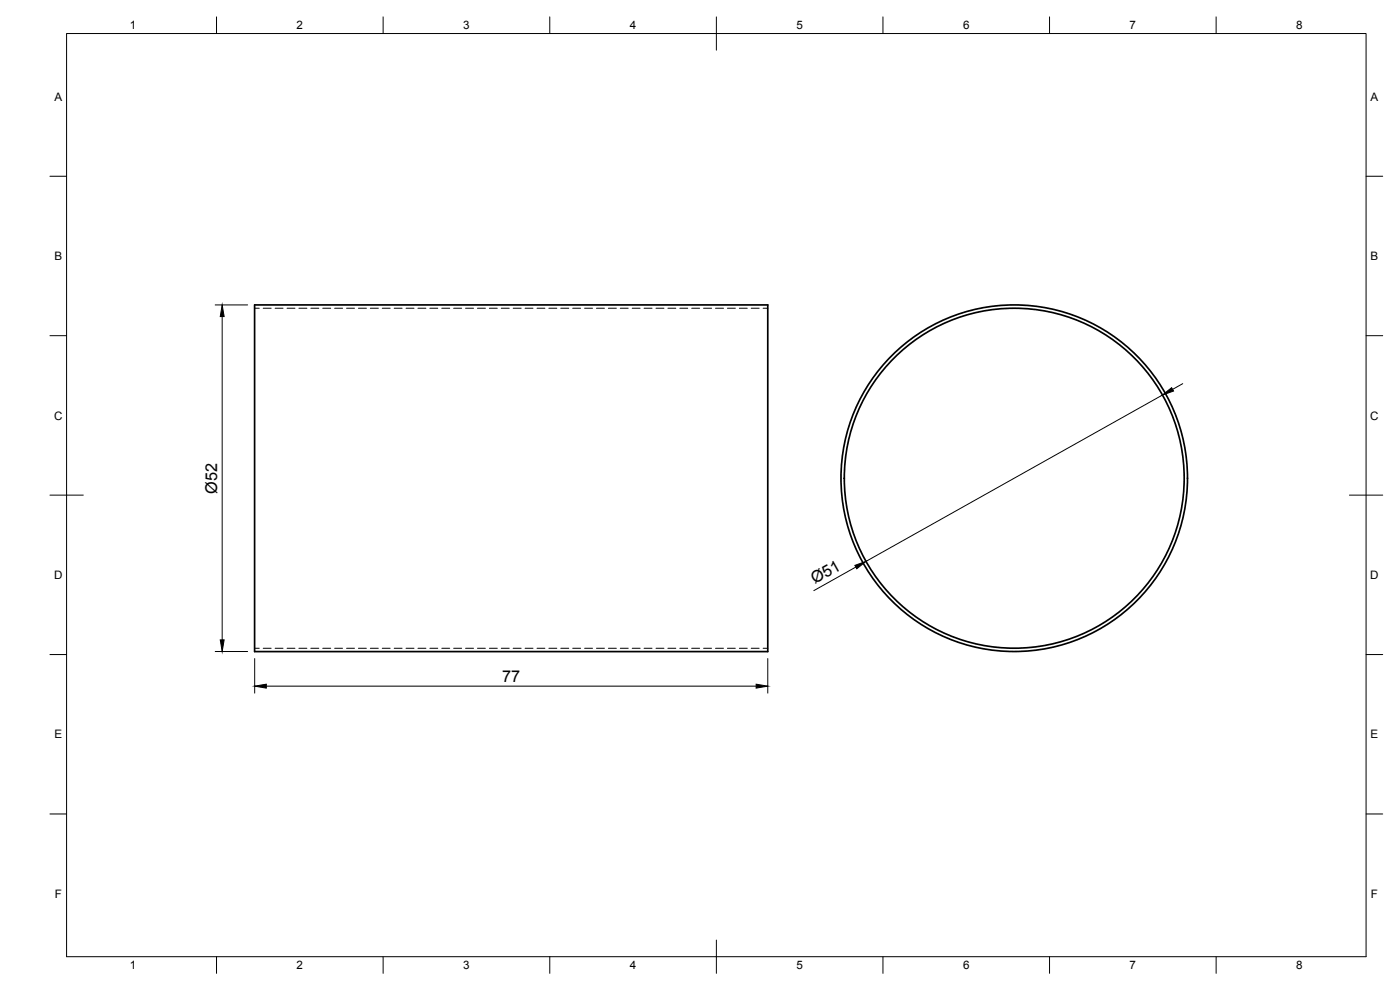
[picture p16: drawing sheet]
<svg xmlns="http://www.w3.org/2000/svg" width="420mm" height="297mm" viewBox="0 0 420 297" stroke-linecap="round" stroke-linejoin="round" font-family="sans-serif">
<defs><g id="words">
<g font-size="4.9">
<text x="65.2" y="148.1" transform="rotate(-90 65.2 148.1)">Ø52</text>
<text x="244.5" y="175.3" transform="rotate(-29 244.5 175.3)">Ø51</text>
<text x="150.7" y="204.5">77</text>
</g>
<g font-size="3.5">
<text x="39" y="8.8">1</text>
<text x="89" y="8.8">2</text>
<text x="139" y="8.8">3</text>
<text x="189" y="8.8">4</text>
<text x="239" y="8.8">5</text>
<text x="289" y="8.8">6</text>
<text x="339" y="8.8">7</text>
<text x="389" y="8.8">8</text>
<text x="16.3" y="30.2">A</text>
<text x="411.3" y="30.2">A</text>
<text x="16.3" y="78">B</text>
<text x="411.3" y="78">B</text>
<text x="16.2" y="125.9">C</text>
<text x="411.2" y="125.9">C</text>
<text x="16.2" y="173.7">D</text>
<text x="411.2" y="173.7">D</text>
<text x="16.3" y="221.6">E</text>
<text x="411.3" y="221.6">E</text>
<text x="16.4" y="269.4">F</text>
<text x="411.4" y="269.4">F</text>
<text x="39" y="290.8">1</text>
<text x="89" y="290.8">2</text>
<text x="139" y="290.8">3</text>
<text x="189" y="290.8">4</text>
<text x="239" y="290.8">5</text>
<text x="289" y="290.8">6</text>
<text x="339" y="290.8">7</text>
<text x="389" y="290.8">8</text>
</g>
</g></defs>
<!-- layer: Visible -->
<g fill="none" stroke="#000" stroke-width=".51">
<path d="M76.4 91.5h154v104h-154z"/>
<circle cx="304.4" cy="143.5" r="52"/>
<circle cx="304.4" cy="143.5" r="51"/>
</g>
<!-- layer: Hidden -->
<g fill="none" stroke="#000" stroke-width=".3">
<path d="M76.4 92.5h1.4M79 92.5h2.4M82.6 92.5h2.3M86.1 92.5h2.4M89.7 92.5h2.4M93.3 92.5h2.4M96.9 92.5h2.4M100.4 92.5h2.4M104 92.5h2.4M107.6 92.5h2.4M111.1 92.5h2.4M114.7 92.5h2.4"/>
<path d="M118.3 92.5h2.4M121.9 92.5h2.3M125.4 92.5h2.4M129 92.5h2.4M132.6 92.5h2.4M136.1 92.5h2.4M139.7 92.5h2.4M143.3 92.5h2.4M146.9 92.5h2.3M150.4 92.5h2.4M154 92.5h2.4M157.6 92.5h2.4"/>
<path d="M161.2 92.5h2.3M164.7 92.5h2.4M168.3 92.5h2.4M171.9 92.5h2.3M175.5 92.5h2.3M179 92.5h2.4M182.6 92.5h2.4M186.2 92.5h2.3M189.7 92.5h2.4M193.3 92.5h2.4M196.9 92.5h2.4M200.4 92.5h2.4"/>
<path d="M204 92.5h2.4M207.6 92.5h2.4M211.2 92.5h2.4M214.7 92.5h2.4M218.3 92.5h2.4M221.9 92.5h2.4M225.4 92.5h2.4M229 92.5h1.4M76.4 194.5h1.4M79 194.5h2.4M82.6 194.5h2.3M86.1 194.5h2.4"/>
<path d="M89.7 194.5h2.4M93.3 194.5h2.4M96.9 194.5h2.4M100.4 194.5h2.4M104 194.5h2.4M107.6 194.5h2.4M111.1 194.5h2.4M114.7 194.5h2.4M118.3 194.5h2.4M121.9 194.5h2.3M125.4 194.5h2.4M129 194.5h2.4"/>
<path d="M132.6 194.5h2.4M136.1 194.5h2.4M139.7 194.5h2.4M143.3 194.5h2.4M146.9 194.5h2.3M150.4 194.5h2.4M154 194.5h2.4M157.6 194.5h2.4M161.2 194.5h2.3M164.7 194.5h2.4M168.3 194.5h2.4M171.9 194.5h2.3"/>
<path d="M175.5 194.5h2.3M179 194.5h2.4M182.6 194.5h2.4M186.2 194.5h2.3M189.7 194.5h2.4M193.3 194.5h2.4M196.9 194.5h2.4M200.4 194.5h2.4M204 194.5h2.4M207.6 194.5h2.4M211.2 194.5h2.4M214.7 194.5h2.4"/>
<path d="M218.3 194.5h2.4M221.9 194.5h2.4M225.4 194.5h2.4M229 194.5h1.4"/>
</g>
<!-- layer: BORDER -->
<g fill="none" stroke="#000" stroke-width=".3">
<path d="M20 10.1h390v276.9h-390zM65 5.1v5M115 5.1v5M165 5.1v5M215 5.1v10M265 5.1v5M315 5.1v5M365 5.1v5M15 52.9h5M410 52.9h5M15 100.7h5M410 100.7h5"/>
<path d="M15 148.6h10M405 148.6h10M15 196.4h5M410 196.4h5M15 244.2h5M410 244.2h5M65 287v5M115 287v5M165 287v5M215 282.1v9.9M265 287v5M315 287v5"/>
<path d="M365 287v5"/>
</g>
<!-- layer: FD_Dimensions -->
<path d="M64.6 91.5h9.7M66.7 95v97M348.8 118.5l-88.9 49.9M355 115.1l-3.1 1.7M256.8 170.1l-12.6 7.1M64.6 195.5h9.7M76.4 197.6v10.4M230.4 197.6v10.4M79.9 205.9h147" fill="none" stroke="#000" stroke-width=".3"/>
<path d="M66.7 91.5l.6 3.5h-1.2zM348.8 118.5l2.8-2.2 .6 1zM256.6 169.6l3.3-1.2-2.8 2.3zM66.1 192h1.2l-.6 3.5zM76.4 205.9l3.5-.6v1.2zM226.9 205.3l3.5 .6-3.5 .6z" fill="#000" stroke="#000" stroke-width=".3"/>
<use href="#words"/>
</svg>
